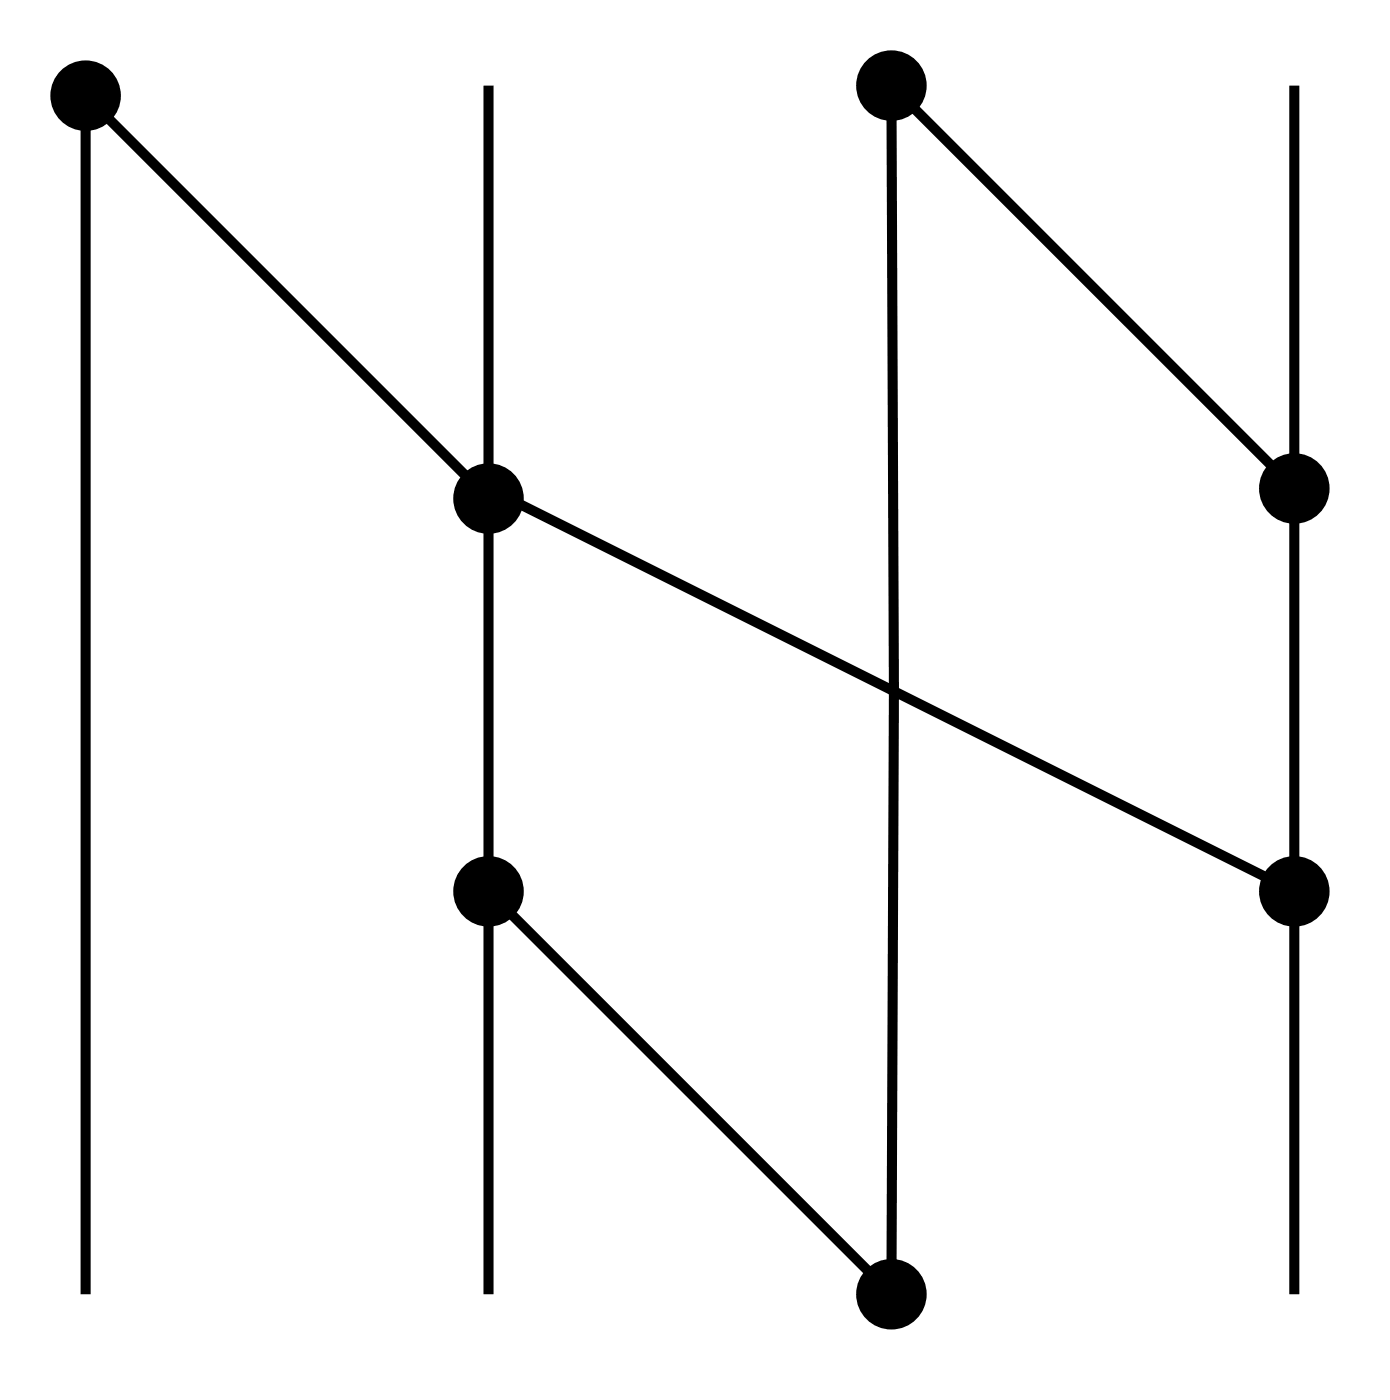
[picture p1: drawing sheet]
<svg xmlns="http://www.w3.org/2000/svg" width="49mm" height="49mm" viewBox="0 0 49 49" stroke-linecap="round" stroke-linejoin="round" font-family="sans-serif">
<g fill="none" stroke="#000" stroke-width=".35">
<path d="M3 3v42.3M3.7 4.1l12.7 12.6M17.1 3v42.3M17.1 17.1l27.3 13.6M31.2 3l.1 21.2-.1 21.1M32 3.7l12.6 12.7M45.3 3v42.3M17.9 32l12.6 12.6"/>
<circle cx="3" cy="3.4" r="1.06"/>
<circle cx="17.1" cy="17.5" r="1.06"/>
<circle cx="31.2" cy="3" r="1.06"/>
<circle cx="45.3" cy="17.1" r="1.06"/>
<circle cx="17.1" cy="31.2" r="1.06"/>
<circle cx="45.3" cy="31.2" r="1.06"/>
<circle cx="31.2" cy="45.3" r="1.06"/>
</g>
<g fill="#000">
<circle cx="3" cy="3.4" r="1.06"/>
<circle cx="17.1" cy="17.5" r="1.06"/>
<circle cx="31.2" cy="3" r="1.06"/>
<circle cx="45.3" cy="17.1" r="1.06"/>
<circle cx="17.1" cy="31.2" r="1.06"/>
<circle cx="45.3" cy="31.2" r="1.06"/>
<circle cx="31.2" cy="45.3" r="1.06"/>
</g>
</svg>
